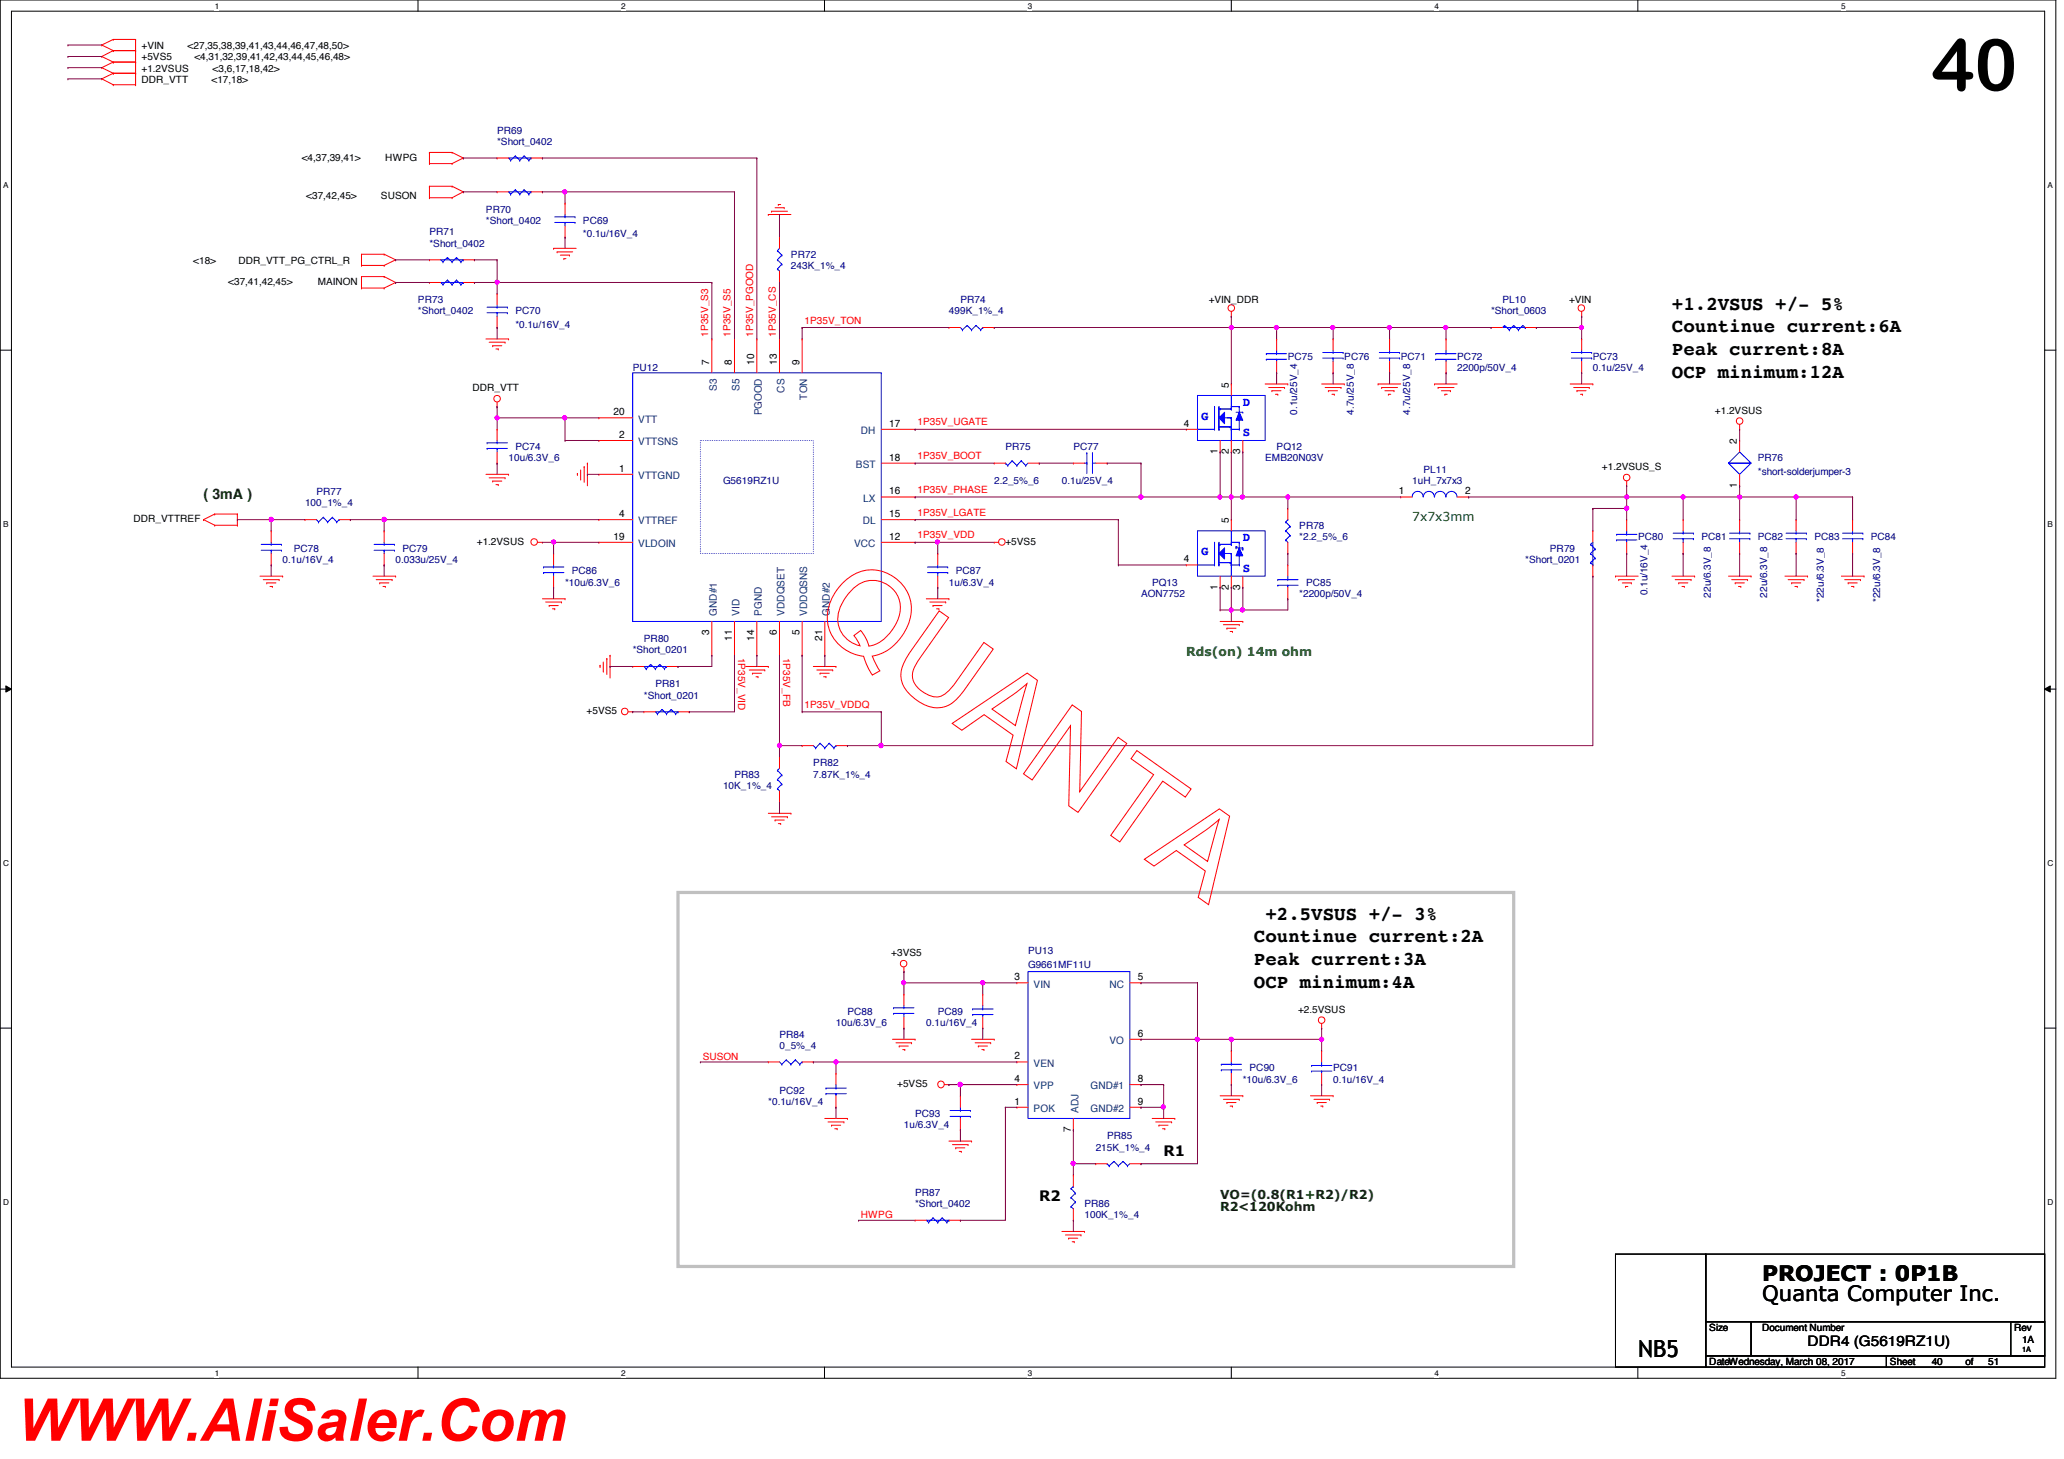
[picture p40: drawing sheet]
<svg xmlns="http://www.w3.org/2000/svg" width="297mm" height="210mm" viewBox="0 0 297 210" stroke-linecap="round" stroke-linejoin="round" font-family="sans-serif">
<defs><g id="words">
<text font-size="10.4" x="278" y="13">40</text>
<text font-size="8.5" fill="#f00" x="2.5" y="207.3">WWW.AliSaler.Com</text>
<text font-size="3.4" x="235.8" y="195.2">NB5</text>
<g font-size="3">
<text x="253.6" y="184.3">PROJECT : 0P1B</text>
<text x="253.6" y="187.2">Quanta Computer Inc.</text>
</g>
<g font-size="2.8">
<text x="240.6" y="47.8">Countinue current:6A</text>
<text x="240.6" y="44.6">+1.2VSUS +/- 5%</text>
<text x="240.6" y="51.1">Peak current:8A</text>
<text x="240.6" y="54.3">OCP minimum:12A</text>
<text x="180.5" y="135.6">Countinue current:2A</text>
<text x="182.1" y="132.4">+2.5VSUS +/- 3%</text>
<text x="180.5" y="142.1">OCP minimum:4A</text>
<text x="180.5" y="138.9">Peak current:3A</text>
</g>
<text font-size="2.1" fill="#004000" x="29.3" y="71.8">( 3mA )</text>
<g font-size="2.1">
<text x="167.5" y="166.2">R1</text>
<text x="149.6" y="172.8">R2</text>
<text x="260.1" y="193.7">DDR4 (G5619RZ1U)</text>
</g>
<g font-size="1.8" fill="#00f">
<text x="178.9" y="58.4">D</text>
<text x="172.8" y="60.4">G</text>
<text x="178.9" y="62.8">S</text>
<text x="178.9" y="77.9">D</text>
<text x="172.8" y="79.8">G</text>
<text x="178.9" y="82.3">S</text>
</g>
<g font-size="1.8" fill="#008000">
<text x="203.2" y="75">7x7x3mm</text>
<text x="170.7" y="94.4">Rds(on) 14m ohm</text>
</g>
<g font-size="1.8" fill="#004000">
<text x="175.6" y="172.5">VO=(0.8(R1+R2)/R2)</text>
<text x="175.6" y="174.3">R2&lt;120Kohm</text>
</g>
<g font-size="1.5">
<text x="102.1" y="52.5" transform="rotate(-90 102.1 52.5)">7</text>
<text x="105.3" y="52.5" transform="rotate(-90 105.3 52.5)">8</text>
<text x="108.5" y="52.5" transform="rotate(-90 108.5 52.5)">10</text>
<text x="111.8" y="52.5" transform="rotate(-90 111.8 52.5)">13</text>
<text x="115.1" y="52.5" transform="rotate(-90 115.1 52.5)">9</text>
<text x="88.3" y="59.7">20</text>
<text x="176.8" y="55.8" transform="rotate(-90 176.8 55.8)">5</text>
<text x="89.1" y="63">2</text>
<text x="128" y="61.4">17</text>
<text x="170.4" y="61.4">4</text>
<text x="175.2" y="65.3" transform="rotate(-90 175.2 65.3)">1</text>
<text x="176.8" y="65.3" transform="rotate(-90 176.8 65.3)">2</text>
<text x="178.5" y="65.3" transform="rotate(-90 178.5 65.3)">3</text>
<text x="250" y="63.9" transform="rotate(-90 250 63.9)">2</text>
<text x="89.1" y="67.9">1</text>
<text x="128" y="66.3">18</text>
<text x="128" y="71.1">16</text>
<text x="201.3" y="71.1">1</text>
<text x="210.9" y="71.1">2</text>
<text x="250" y="70.2" transform="rotate(-90 250 70.2)">1</text>
<text x="88.3" y="77.6">19</text>
<text x="89.1" y="74.4">4</text>
<text x="128" y="77.6">12</text>
<text x="128" y="74.4">15</text>
<text x="176.8" y="75.2" transform="rotate(-90 176.8 75.2)">5</text>
<text x="170.4" y="80.9">4</text>
<text x="175.2" y="84.8" transform="rotate(-90 175.2 84.8)">1</text>
<text x="176.8" y="84.8" transform="rotate(-90 176.8 84.8)">2</text>
<text x="178.5" y="84.8" transform="rotate(-90 178.5 84.8)">3</text>
<text x="102.1" y="91.4" transform="rotate(-90 102.1 91.4)">3</text>
<text x="105.3" y="92.2" transform="rotate(-90 105.3 92.2)">11</text>
<text x="108.5" y="92.2" transform="rotate(-90 108.5 92.2)">14</text>
<text x="111.8" y="91.4" transform="rotate(-90 111.8 91.4)">6</text>
<text x="115.1" y="91.4" transform="rotate(-90 115.1 91.4)">5</text>
<text x="118.3" y="92.2" transform="rotate(-90 118.3 92.2)">21</text>
<text x="146" y="141">3</text>
<text x="163.7" y="141">5</text>
<text x="163.7" y="149.1">6</text>
<text x="146" y="152.4">2</text>
<text x="146" y="155.7">4</text>
<text x="163.7" y="155.7">8</text>
<text x="146" y="158.9">1</text>
<text x="163.7" y="158.9">9</text>
<text x="154.1" y="162.9" transform="rotate(-90 154.1 162.9)">7</text>
</g>
<g font-size="1.5" fill="#004080">
<text x="103.2" y="56.2" transform="rotate(-90 103.2 56.2)">S3</text>
<text x="106.4" y="56.2" transform="rotate(-90 106.4 56.2)">S5</text>
<text x="109.6" y="59.8" transform="rotate(-90 109.6 59.8)">PGOOD</text>
<text x="112.9" y="56.5" transform="rotate(-90 112.9 56.5)">CS</text>
<text x="116.2" y="57.5" transform="rotate(-90 116.2 57.5)">TON</text>
<text x="91.9" y="64.1">VTTSNS</text>
<text x="91.9" y="60.8">VTT</text>
<text x="123.9" y="62.4">DH</text>
<text x="91.9" y="68.9">VTTGND</text>
<text x="123.2" y="67.3">BST</text>
<text x="91.9" y="75.4">VTTREF</text>
<text x="124.2" y="75.4">DL</text>
<text x="124.2" y="72.2">LX</text>
<text x="91.9" y="78.7">VLDOIN</text>
<text x="122.9" y="78.7">VCC</text>
<text x="103.2" y="88.6" transform="rotate(-90 103.2 88.6)">GND#1</text>
<text x="106.4" y="88.6" transform="rotate(-90 106.4 88.6)">VID</text>
<text x="109.6" y="88.6" transform="rotate(-90 109.6 88.6)">PGND</text>
<text x="112.9" y="88.6" transform="rotate(-90 112.9 88.6)">VDDQSET</text>
<text x="116.2" y="88.6" transform="rotate(-90 116.2 88.6)">VDDQSNS</text>
<text x="119.4" y="88.6" transform="rotate(-90 119.4 88.6)">GND#2</text>
<text x="148.8" y="142.1">VIN</text>
<text x="159.7" y="142.1">NC</text>
<text x="148.8" y="153.5">VEN</text>
<text x="159.7" y="150.2">VO</text>
<text x="148.8" y="156.7">VPP</text>
<text x="148.8" y="160">POK</text>
<text x="155.2" y="160.1" transform="rotate(-90 155.2 160.1)">ADJ</text>
<text x="156.9" y="156.7">GND#1</text>
<text x="156.9" y="160">GND#2</text>
</g>
<g font-size="1.4">
<text x="20.4" y="7">+VIN</text>
<text x="20.4" y="8.6">+5VS5</text>
<text x="20.4" y="10.3">+1.2VSUS</text>
<text x="20.4" y="11.9">DDR_VTT</text>
<text x="27" y="7">&lt;27,35,38,39,41,43,44,46,47,48,50&gt;</text>
<text x="28" y="8.6">&lt;4,31,32,39,41,42,43,44,45,46,48&gt;</text>
<text x="30.4" y="11.9">&lt;17,18&gt;</text>
<text x="30.6" y="10.3">&lt;3,6,17,18,42&gt;</text>
<text x="43.4" y="23.1">&lt;4,37,39,41&gt;</text>
<text x="55.5" y="23.1">HWPG</text>
<text x="44.1" y="28.7">&lt;37,42,45&gt;</text>
<text x="54.8" y="28.7">SUSON</text>
<text x="27.8" y="37.9">&lt;18&gt;</text>
<text x="32.8" y="41">&lt;37,41,42,45&gt;</text>
<text x="34.3" y="37.9">DDR_VTT_PG_CTRL_R</text>
<text x="45.7" y="41">MAINON</text>
<text x="173.9" y="43.6">+VIN_DDR</text>
<text x="225.8" y="43.6">+VIN</text>
<text x="68" y="56.3">DDR_VTT</text>
<text x="246.8" y="59.5">+1.2VSUS</text>
<text x="230.5" y="67.6">+1.2VSUS_S</text>
<text x="19.2" y="75.1">DDR_VTTREF</text>
<text x="68.6" y="78.4">+1.2VSUS</text>
<text x="144.7" y="78.4">+5VS5</text>
<text x="84.4" y="102.8">+5VS5</text>
<text x="128.3" y="137.6">+3VS5</text>
<text x="186.8" y="145.7">+2.5VSUS</text>
<text x="129.1" y="156.4">+5VS5</text>
<text x="246" y="191.5">Size</text>
<text x="253.6" y="191.5">Document Number</text>
<text x="289.9" y="191.5">Rev</text>
<text x="246" y="196.4">Date:Wednesday, March 08, 2017</text>
<text x="272" y="196.4">Sheet</text>
<text x="278" y="196.4">40</text>
<text x="282.9" y="196.4">of</text>
<text x="286.1" y="196.4">51</text>
<text x="291" y="193.2">1A</text>
</g>
<g font-size="1.4" fill="#000080">
<text x="71.5" y="19.2">PR69</text>
<text x="71.5" y="20.8">*Short_0402</text>
<text x="61.8" y="33.9">PR71</text>
<text x="61.8" y="35.5">*Short_0402</text>
<text x="69.9" y="30.6">PR70</text>
<text x="69.9" y="32.2">*Short_0402</text>
<text x="83.9" y="32.2">PC69</text>
<text x="83.9" y="34.2">*0.1u/16V_4</text>
<text x="113.8" y="37.1">PR72</text>
<text x="113.8" y="38.7">243K_1%_4</text>
<text x="60.2" y="43.6">PR73</text>
<text x="60.2" y="45.2">*Short_0402</text>
<text x="74.2" y="45.2">PC70</text>
<text x="74.2" y="47.2">*0.1u/16V_4</text>
<text x="136.6" y="45.2">499K_1%_4</text>
<text x="138.2" y="43.6">PR74</text>
<text x="214.6" y="45.2">*Short_0603</text>
<text x="216.2" y="43.6">PL10</text>
<text x="91.1" y="53.3">PU12</text>
<text x="185.3" y="51.7">PC75</text>
<text x="193.5" y="51.7">PC76</text>
<text x="201.6" y="51.7">PC71</text>
<text x="209.7" y="51.7">PC72</text>
<text x="209.7" y="53.3">2200p/50V_4</text>
<text x="229.2" y="51.7">PC73</text>
<text x="229.2" y="53.3">0.1u/25V_4</text>
<text x="186.7" y="59.6" transform="rotate(-90 186.7 59.6)">0.1u/25V_4</text>
<text x="194.8" y="59.6" transform="rotate(-90 194.8 59.6)">4.7u/25V_8</text>
<text x="202.9" y="59.6" transform="rotate(-90 202.9 59.6)">4.7u/25V_8</text>
<text x="74.2" y="64.7">PC74</text>
<text x="144.7" y="64.7">PR75</text>
<text x="154.5" y="64.7">PC77</text>
<text x="183.7" y="64.7">PQ12</text>
<text x="45.5" y="71.2">PR77</text>
<text x="73.2" y="66.4">10u/6.3V_6</text>
<text x="104.1" y="69.6">G5619RZ1U</text>
<text x="143.1" y="69.6">2.2_5%_6</text>
<text x="152.8" y="69.6">0.1u/25V_4</text>
<text x="182.1" y="66.4">EMB20N03V</text>
<text x="203.2" y="69.6">1uH_7x7x3</text>
<text x="204.8" y="68">PL11</text>
<text x="253" y="66.4">PR76</text>
<text x="253" y="68.3">*short-solderjumper-3</text>
<text x="43.9" y="72.9">100_1%_4</text>
<text x="187" y="76.1">PR78</text>
<text x="187" y="77.7">*2.2_5%_6</text>
<text x="235.8" y="77.7">PC80</text>
<text x="244.9" y="77.7">PC81</text>
<text x="253" y="77.7">PC82</text>
<text x="261.1" y="77.7">PC83</text>
<text x="269.2" y="77.7">PC84</text>
<text x="40.7" y="81">0.1u/16V_4</text>
<text x="42.3" y="79.4">PC78</text>
<text x="56.9" y="81">0.033u/25V_4</text>
<text x="57.9" y="79.4">PC79</text>
<text x="82.3" y="82.6">PC86</text>
<text x="137.5" y="82.6">PC87</text>
<text x="219.5" y="81">*Short_0201</text>
<text x="223.1" y="79.4">PR79</text>
<text x="81.3" y="84.2">*10u/6.3V_6</text>
<text x="136.6" y="84.2">1u/6.3V_4</text>
<text x="164.2" y="85.9">AON7752</text>
<text x="165.8" y="84.2">PQ13</text>
<text x="187" y="85.9">*2200p/50V_4</text>
<text x="188" y="84.2">PC85</text>
<text x="237.1" y="85.6" transform="rotate(-90 237.1 85.6)">0.1u/16V_4</text>
<text x="246.2" y="86" transform="rotate(-90 246.2 86)">22u/6.3V_8</text>
<text x="254.3" y="86" transform="rotate(-90 254.3 86)">22u/6.3V_8</text>
<text x="262.5" y="86.6" transform="rotate(-90 262.5 86.6)">*22u/6.3V_8</text>
<text x="270.6" y="86.6" transform="rotate(-90 270.6 86.6)">*22u/6.3V_8</text>
<text x="91.1" y="94">*Short_0201</text>
<text x="92.7" y="92.4">PR80</text>
<text x="92.7" y="100.5">*Short_0201</text>
<text x="94.3" y="98.9">PR81</text>
<text x="104.1" y="113.5">10K_1%_4</text>
<text x="105.7" y="111.9">PR83</text>
<text x="117" y="110.2">PR82</text>
<text x="117" y="111.9">7.87K_1%_4</text>
<text x="148" y="137.2">PU13</text>
<text x="148" y="139.2">G9661MF11U</text>
<text x="112.2" y="149.3">PR84</text>
<text x="120.3" y="147.7">10u/6.3V_6</text>
<text x="122" y="146">PC88</text>
<text x="133.3" y="147.7">0.1u/16V_4</text>
<text x="135" y="146">PC89</text>
<text x="112.2" y="150.9">0_5%_4</text>
<text x="178.9" y="155.8">*10u/6.3V_6</text>
<text x="179.8" y="154.1">PC90</text>
<text x="191.9" y="154.1">PC91</text>
<text x="191.9" y="155.8">0.1u/16V_4</text>
<text x="110.6" y="159">*0.1u/16V_4</text>
<text x="112.2" y="157.4">PC92</text>
<text x="131.7" y="160.7">PC93</text>
<text x="130.1" y="162.3">1u/6.3V_4</text>
<text x="157.7" y="165.5">215K_1%_4</text>
<text x="159.3" y="163.9">PR85</text>
<text x="131.7" y="172">PR87</text>
<text x="131.7" y="173.7">*Short_0402</text>
<text x="156.1" y="173.7">PR86</text>
<text x="156.1" y="175.3">100K_1%_4</text>
</g>
<g font-size="1.4" fill="#f00">
<text x="115.8" y="46.6">1P35V_TON</text>
<text x="101.9" y="48.4" transform="rotate(-90 101.9 48.4)">1P35V_S3</text>
<text x="105.2" y="48.4" transform="rotate(-90 105.2 48.4)">1P35V_S5</text>
<text x="108.4" y="48.4" transform="rotate(-90 108.4 48.4)">1P35V_PGOOD</text>
<text x="111.6" y="48.4" transform="rotate(-90 111.6 48.4)">1P35V_CS</text>
<text x="132" y="61.2">1P35V_UGATE</text>
<text x="132" y="66.1">1P35V_BOOT</text>
<text x="132" y="71">1P35V_PHASE</text>
<text x="132" y="74.2">1P35V_LGATE</text>
<text x="132" y="77.5">1P35V_VDD</text>
<text x="106.3" y="94.6" transform="rotate(90 106.3 94.6)">1P35V_VID</text>
<text x="112.7" y="94.6" transform="rotate(90 112.7 94.6)">1P35V_FB</text>
<text x="115.8" y="101.9">1P35V_VDDQ</text>
<text x="101.1" y="152.4">SUSON</text>
<text x="123.9" y="175.2">HWPG</text>
</g>
<g font-size="1.2">
<text x="30.9" y="1.2">1</text>
<text x="89.4" y="1.2">2</text>
<text x="147.9" y="1.2">3</text>
<text x="206.5" y="1.2">4</text>
<text x="265" y="1.2">5</text>
<text x=".5" y="27.1">A</text>
<text x="294.7" y="27.1">A</text>
<text x=".5" y="75.8">B</text>
<text x="294.7" y="75.8">B</text>
<text x=".5" y="124.6">C</text>
<text x="294.7" y="124.6">C</text>
<text x=".5" y="173.4">D</text>
<text x="294.7" y="173.4">D</text>
<text x="30.9" y="197.9">1</text>
<text x="89.4" y="197.9">2</text>
<text x="147.9" y="197.9">3</text>
<text x="206.5" y="197.9">4</text>
<text x="265" y="197.9">5</text>
</g>
<text font-size="1.1" x="291" y="194.5">1A</text>
</g></defs>
<path d="M0 0h295.9v198.3h-295.9zM1.6 1.6h292.7v195.1h-292.7z" fill="none" stroke="#000" stroke-width=".14"/>
<g fill="#fff">
<path d="M30.9 .2h.6v1.3h-.6z"/>
<path d="M30.9 196.8h.6v1.4h-.6z"/>
</g>
<path d="M60.2 0v1.6M60.2 196.7v1.6" fill="none" stroke="#000" stroke-width=".14"/>
<g fill="#fff">
<path d="M89.4 .2h.6v1.3h-.6z"/>
<path d="M89.4 196.8h.6v1.4h-.6z"/>
</g>
<path d="M118.7 0v1.6M118.7 196.7v1.6" fill="none" stroke="#000" stroke-width=".14"/>
<g fill="#fff">
<path d="M147.9 .2h.6v1.3h-.6z"/>
<path d="M147.9 196.8h.6v1.4h-.6z"/>
</g>
<path d="M177.2 0v1.6M177.2 196.7v1.6" fill="none" stroke="#000" stroke-width=".14"/>
<g fill="#fff">
<path d="M206.5 .2h.5v1.3h-.5z"/>
<path d="M206.5 196.8h.5v1.4h-.5z"/>
</g>
<path d="M235.7 0v1.6M235.7 196.7v1.6" fill="none" stroke="#000" stroke-width=".14"/>
<g fill="#fff">
<path d="M265 .2h.6v1.3h-.6z"/>
<path d="M265 196.8h.6v1.4h-.6z"/>
<path d="M.5 26h.7v1.3h-.7z"/>
<path d="M294.7 26h.7v1.3h-.7z"/>
<path d="M.5 74.8h.7v1.3h-.7z"/>
<path d="M294.7 74.8h.7v1.3h-.7z"/>
</g>
<path d="M0 50.4h1.6M294.3 50.4h1.6" fill="none" stroke="#000" stroke-width=".14"/>
<g fill="#fff">
<path d="M.5 123.5h.8v1.3h-.8z"/>
<path d="M294.7 123.5h.8v1.3h-.8z"/>
</g>
<path d="M0 99.1h1.6M.8 98.7l.8 .4-.8 .5zM294.3 99.1h1.6M294.3 99.1l.8-.4v.9z" fill="none" stroke="#000" stroke-width=".14"/>
<path d="M.8 98.7l.8 .4-.8 .5zM294.3 99.1l.8-.4v.9z" fill="#000"/>
<g fill="#fff">
<path d="M.5 172.3h.8v1.3h-.8z"/>
<path d="M294.7 172.3h.8v1.3h-.8z"/>
</g>
<path d="M0 147.9h1.6M294.3 147.9h1.6M232.5 180.4h13v16.3h-13zM245.5 180.4h48.8v9.8h-48.8zM245.5 190.2h6.5v4.9h-6.5zM245.5 195.1h26v1.6h-26zM252 190.2h42.3v4.9h-42.3zM271.5 195.1h22.8v1.6h-22.8zM289.4 190.2h4.9v4.9h-4.9z" fill="none" stroke="#000" stroke-width=".14"/>
<path d="M97.6 128.4h120.2v53.8h-120.2z" fill="none" stroke="#c0c0c0" stroke-width=".47"/>
<g fill="none" stroke="#f00" stroke-width=".14">
<path d="M14.6 6.5h.1M14.6 8.1h.1M14.6 9.7h.1M14.6 11.3h.1M14.6 6.5l1.7 .8M14.6 8.1l1.7 .8M14.6 9.7l1.7 .8M14.6 11.3l1.7 .9M16.3 7.3h3.2M16.3 8.9h3.2M16.3 10.5h3.2M16.3 12.2h3.2"/>
<path d="M16.3 5.7l-1.7 .8M16.3 7.3l-1.7 .8M16.3 8.9l-1.7 .8M16.3 10.5l-1.7 .8M16.3 5.7h.1M16.3 7.3h.1M16.3 8.9h.1M16.3 10.5h.1M16.3 12.2h.1M16.3 5.7h3.2M19.5 5.7h.1M19.5 7.3h.1"/>
<path d="M19.5 8.9h.1M19.5 10.5h.1M19.5 12.2h.1M19.5 5.7v6.5M52 39.8h.1M52 38.2h.1M52 36.6h.1M52 36.6v1.6M52 39.8v1.6M52 36.6h3.3M52 39.8h3.3M52 38.2h3.3"/>
<path d="M55.3 39.8l1.6 .8M55.3 39.8h.1M55.3 36.6h.1M55.3 38.2h.1M55.3 36.6l1.6 .8M56.9 37.4h.1M56.9 37.4l-1.6 .8M61.8 37.4h1.6M61.8 21.9h.1M61.8 23.5h.1M61.8 28.4h.1M61.8 26.8h.1"/>
<path d="M61.8 37.4h.1M61.8 23.5h3.3M61.8 21.9v1.6M61.8 26.8v1.6M61.8 26.8h3.3M61.8 21.9h3.3M61.8 28.4h3.3M65.1 21.9l1.6 .8M65.1 23.5h.1M65.1 21.9h.1M65.1 28.4h.1M65.1 26.8h.1"/>
<path d="M65.1 26.8l1.6 .8M66.7 22.7h.1M66.7 27.6h.1M66.7 27.6l-1.6 .8M66.7 37.4h1.6M66.7 22.7l-1.6 .8M68.3 37.4h.1M71.5 22.7h1.7M71.5 27.6h1.7M71.5 22.7h.1M71.5 27.6h.1M76.4 22.7h1.7"/>
<path d="M76.4 27.6h1.7M78.1 22.7h.1M78.1 27.6h.1M79.7 35.7h.1M79.7 35.7h3.2M80.2 36.2h.1M80.2 36.2h2.2M80.6 36.7h1.4M81.1 37.2h.1M81.1 37.2h.3M82 36.7h.1M110.6 30.9h3.2"/>
<path d="M110.6 30.9h.1M111 30.4h2.3M111 30.4h.1M111.5 29.9h1.4M112 29.4h.1M112 29.4h.3M112.9 29.9h.1M52 41.4h.1M52 41.4h3.3M55.3 41.4h.1M56.9 40.6h.1M56.9 40.6l-1.6 .8"/>
<path d="M61.8 40.6h1.6M61.8 40.6h.1M66.7 40.6h1.6M68.3 40.6h.1M69.9 48.8h3.3M70.4 49.2h2.3M70.9 49.7h.1M70.9 49.7h1.3M71.4 50.2h.3M71.5 58.5h.1M71.5 42.2h.1M71.5 47.1h.1"/>
<path d="M71.5 42.2v1.7M71.5 45.5v1.6M71.5 57.9v.6M71.7 50.2h.1M72.7 49.2h.1M73.2 48.8h.1M177.2 45.5h.1M177.2 44.8v.7M182.1 55.2h3.2M182.6 55.8h2.3M183 56.2h.1M183 56.2h1.4"/>
<path d="M183.6 56.7h.3M183.9 56.7h.1M184.9 55.8h.1M185.3 55.2h.1M190.2 55.2h3.3M190.7 55.8h2.3M191.2 56.2h1.3M191.2 56.2h.1M191.7 56.7h.3M192 56.7h.1M193 55.8h.1M193.5 55.2h.1"/>
<path d="M198.3 55.2h3.3M198.3 55.2h.1M198.8 55.8h2.3M198.8 55.8h.1M199.3 56.2h1.3M199.8 56.7h.1M199.8 56.7h.3M200.6 56.2h.1M206.5 55.2h3.2M206.5 55.2h.1M207 55.8h.1M207 55.8h2.3"/>
<path d="M207.4 56.2h1.3M207.9 56.7h.1M207.9 56.7h.4M208.7 56.2h.1M226 55.2h3.2M226.5 55.8h2.2M226.9 56.2h.1M226.9 56.2h1.4M227.5 56.7h.2M227.6 45.5h.1M227.6 44.8v.7M227.7 56.7h.1"/>
<path d="M228.7 55.8h.1M229.2 55.2h.1M29.3 74.8l1.6 .8M29.3 74.8h.1M30.9 75.6h3.3M30.9 75.6h.1M30.9 74h.1M30.9 74h3.3M30.9 74l-1.6 .8M34.2 74h.1M34.2 75.6h.1M34.2 74v1.6"/>
<path d="M43.9 74.8h1.6M43.9 74.8h.1M48.8 74.8h1.6M50.4 74.8h.1M69.9 68.2h3.3M70.4 68.7h2.3M70.9 69.2h.1M70.9 69.2h1.3M71.4 69.7h.3M71.7 69.7h.1M72.7 68.7h.1M73.2 68.2h.1"/>
<path d="M77.4 78h.7M78.1 78h.1M83.1 68.1h.1M83.1 68.1v.3M83.6 68.9h.1M83.6 67.6v1.3M84.1 67.1h.1M84.1 67.1v2.3M84.5 66.6h.1M84.5 66.6v3.3M135 79.6h.1M135 79.6v1.7"/>
<path d="M143.1 78h.6M143.1 66.6h1.6M143.1 78h.1M143.1 66.6h.1M148 66.6h1.6M149.6 66.6h.1M201.6 71.5h1.6M201.6 71.5h.1M209.7 71.5h1.7M211.4 71.5h.1M234.1 69.9h.1M234.1 79.6h.1"/>
<path d="M234.1 74.8h.1M234.1 69.2v.7M234.1 74.8v1.6M234.1 78v1.6M242.2 74.8h.1M242.2 79.6h.1M242.2 74.8v1.6M242.2 78v1.6M250.4 61.8h.1M250.4 61.1v.7M37.4 82.9h3.3M37.9 83.4h2.3"/>
<path d="M38.4 83.9h.1M38.4 83.9h1.3M38.9 84.4h.3M39.2 84.4h.1M40.2 83.4h.1M40.7 82.9h.1M53.7 82.9h3.2M54.1 83.4h2.3M54.6 83.9h.1M54.6 83.9h1.4M55.1 84.4h.4M55.5 84.4h.1"/>
<path d="M56.4 83.4h.1M56.9 82.9h.1M78.1 86.1h3.2M78.5 86.6h2.3M79 87.1h.1M79 87.1h1.3M79.5 87.6h.3M79.8 87.6h.1M80.8 86.6h.1M81.3 86.1h.1M86.4 95.7h.1M86.4 95.7v.4"/>
<path d="M86.8 96.6h.1M86.8 95.2v1.4M87.3 94.7h.1M87.3 94.7v2.3M87.8 94.3h.1M87.8 94.3v3.2M107.3 95.9h3.3M107.8 96.4h2.3M108.3 96.9h.1M108.3 96.9h1.3M108.8 97.4h.3M109.1 97.4h.1"/>
<path d="M110.1 96.4h.1M110.6 95.9h.1M117 95.9h3.3M117.6 96.4h2.2M118 96.9h.1M118 96.9h1.3M118.5 97.4h.4M118.9 97.4h.1M119.8 96.4h.1M120.3 95.9h.1M133.3 86.1h3.3M133.8 86.6h2.3"/>
<path d="M134.3 87.1h.1M134.3 87.1h1.3M134.8 87.6h.3M135 84.5h.1M135 82.9v1.6M135.1 87.6h.1M136.1 86.6h.1M136.6 86.1h.1M175.6 89.4h3.3M176.1 89.9h2.2M176.6 90.4h.1M176.6 90.4h1.3"/>
<path d="M177 90.8h.4M177.4 90.8h.1M178.3 89.9h.1M178.9 89.4h.1M185.3 86.1h.1M185.3 81.3h.1M185.3 81.3v1.6M185.3 84.5v1.6M232.5 82.9h3.3M232.5 82.9h.1M233 83.4h2.2M233 83.4h.1"/>
<path d="M233.5 83.9h1.3M233.9 84.4h.1M233.9 84.4h.4M234.8 83.9h.1M240.6 82.9h3.3M241.1 83.4h2.3M241.6 83.9h1.3M241.6 83.9h.1M242.1 84.4h.3M242.4 84.4h.1M243.4 83.4h.1M243.9 82.9h.1"/>
<path d="M248.7 82.9h3.3M249.2 83.4h2.3M249.7 83.9h.1M249.7 83.9h1.3M250.2 84.4h.3M250.5 84.4h.1M251.5 83.4h.1M252 82.9h.1M256.9 82.9h3.2M257.3 83.4h2.3M257.8 83.9h1.4M257.8 83.9h.1"/>
<path d="M258.3 84.4h.4M258.7 84.4h.1M259.6 83.4h.1M260.1 82.9h.1M265 82.9h3.3M265.5 83.4h2.3M266 83.9h1.3M266 83.9h.1M266.4 84.4h.4M266.8 84.4h.1M267.8 83.4h.1M268.3 82.9h.1"/>
<path d="M90.4 102.4h.7M91.1 102.4h.1M110.6 117h3.2M111 117.5h2.3M111.5 118h.1M111.5 118h1.4M112 118.5h.3M112.3 118.5h.1M113.3 117.5h.1M113.8 117h.1M130.1 139.8h.1M130.1 139.1v.7"/>
<path d="M128.4 149.5h3.3M128.9 150h2.3M129.4 150.5h.1M129.4 150.5h1.3M129.9 151h.3M130.2 151h.1M131.2 150h.1M131.7 149.5h.1M135.9 156h.7M136.6 156h.1M139.8 149.5h3.3M140.3 150h2.3"/>
<path d="M140.8 150.5h.1M140.8 150.5h1.3M141.3 151h.3M141.4 147.9h.1M141.4 143h.1M141.4 143v1.7M141.4 146.3v1.6M141.6 151h.1M142.6 150h.1M143.1 149.5h.1M175.6 157.6h3.3M176.1 158.2h2.2"/>
<path d="M176.6 158.6h.1M176.6 158.6h1.3M177 159.1h.4M177.4 159.1h.1M178.3 158.2h.1M178.9 157.6h.1M188.6 157.6h3.3M189.1 158.2h2.2M189.6 158.6h1.3M189.6 158.6h.1M190.1 159.1h.3M190.2 147.9h.1"/>
<path d="M190.2 147.3v.6M190.4 159.1h.1M191.3 158.2h.1M191.9 157.6h.1M118.7 160.9h3.3M119.2 161.4h2.3M119.7 161.9h.1M119.7 161.9h1.3M120.1 162.4h.4M120.5 162.4h.1M121.5 161.4h.1M122 160.9h.1"/>
<path d="M136.6 164.2h3.2M137.1 164.7h2.2M137.5 165.1h.1M137.5 165.1h1.3M138 165.7h.3M138.3 165.7h.1M139.3 164.7h.1M139.8 164.2h.1M152.8 177.2h3.3M153.3 177.7h2.3M153.8 178.1h.1M153.8 178.1h1.3"/>
<path d="M154.3 178.6h.3M154.6 178.6h.1M155.6 177.7h.1M156.1 177.2h.1M165.8 160.9h3.3M166.3 161.4h2.3M166.8 161.9h.1M166.8 161.9h1.3M167.3 162.4h.3M167.6 162.4h.1M168.6 161.4h.1M169.1 160.9h.1"/>
<circle cx="71.5" cy="57.4" r=".47"/>
<circle cx="177.2" cy="44.3" r=".47"/>
<circle cx="227.6" cy="44.3" r=".47"/>
<circle cx="76.9" cy="78" r=".47"/>
<circle cx="144.2" cy="78" r=".47"/>
<circle cx="234.1" cy="68.7" r=".47"/>
<circle cx="250.3" cy="60.6" r=".47"/>
<circle cx="89.9" cy="102.4" r=".47"/>
<circle cx="130" cy="138.6" r=".47"/>
<circle cx="135.4" cy="156" r=".48"/>
<circle cx="190.2" cy="146.8" r=".47"/>
</g>
<g fill="none" stroke="#00f" stroke-width=".14">
<path d="M63.8 37.7h.1M64.4 37l-.6 .7M64.4 37h.1M64.4 37l.7 .7M65.1 37.7h.1M65.7 37l-.6 .7M65.7 37h.1M65.7 37l.6 .7M66.3 37.7h.1M66.7 37.4l-.4 .3M66.7 37.4h-3.3l.4 .3M66.7 37.4h.1"/>
<path d="M73.5 23.1h.1M73.5 27.9h.1M74.2 22.4l-.7 .7M74.2 27.3l-.7 .6M74.2 22.4h.1M74.2 27.3h.1M74.2 22.4l.6 .7M74.2 27.3l.6 .6M74.8 23.1h.1M74.8 27.9h.1M75.4 27.3l-.6 .6M75.4 22.4l-.6 .7"/>
<path d="M75.4 22.4h.1M75.4 27.3h.1M75.4 22.4l.7 .7M75.4 27.3l.7 .6M76.1 23.1h.1M76.1 27.9h.1M76.4 22.7h.1M76.4 27.6h.1M76.4 22.7l-.3 .4M76.4 27.6l-.3 .3M76.4 22.7h-3.2l.3 .4M76.4 27.6h-3.2l.3 .3"/>
<path d="M63.8 40.9h.1M64.4 40.3l-.6 .6M64.4 40.3h.1M64.4 40.3l.7 .6M65.1 40.9h.1M65.7 40.3l-.6 .6M65.7 40.3h.1M65.7 40.3l.6 .6M66.3 40.9h.1M66.7 40.6l-.4 .3M66.7 40.6h-3.3l.4 .3M66.7 40.6h.1"/>
<path d="M70.1 45h2.9M70.1 44.2h2.9M71.5 44.2h.1M71.5 45h.1M71.5 43.9v.3M71.5 45v.5M73 45h.1M73 44.2h.1M45.5 74.8l.3 .3M45.8 75.1h.1M46.5 74.4h.1M46.5 74.4l.7 .7"/>
<path d="M46.5 74.4l-.7 .7M47.2 75.1h.1M47.8 74.4l-.6 .7M47.8 74.4h.1M47.8 74.4l.7 .7M48.5 75.1h.1M48.8 74.8l-.3 .3M48.8 74.8h.1M144.7 66.6l.3 .4M144.7 66.6h.1M145 67h.1M145.7 66.3h.1"/>
<path d="M145.7 66.3l-.7 .7M145.7 66.3l.6 .7M146.3 67h.1M147 66.3h.1M147 66.3l-.7 .7M147 66.3l.6 .7M147.6 67h.1M148 66.6l-.4 .4M204.8 71.5a.78 .78 0 0 0-.8-.8 .78 .78 0 0 0-.8 .8M206.4 71.5a.78 .78 0 0 0-.8-.8 .78 .78 0 0 0-.8 .8M208.1 71.5a.8 .8 0 0 0-.8-.8 .8 .8 0 0 0-.8 .8M209.7 71.5a.78 .78 0 0 0-.8-.8 .78 .78 0 0 0-.8 .8"/>
<path d="M232.7 76.9h.1M232.7 77.7h.1M232.7 76.9h2.9M232.7 77.7h2.9M234.1 77.7h.1M234.1 76.9h.1M234.1 76.4v.5M234.1 77.7v.3M240.8 77.5h2.9M240.8 76.7h2.9M242.2 76.7h.1M242.2 77.5h.1"/>
<path d="M242.2 76.4v.3M242.2 77.5v.5M243.7 77.5h.1M243.7 76.7h.1M133.5 82.4h2.9M133.5 81.6h2.9M135 81.6h.1M135 82.4h.1M135 81.3v.3M135 82.4v.5M136.4 82.4h.1M136.4 81.6h.1"/>
<path d="M183.9 83.4h2.9M183.9 84.2h2.9M183.9 83.4h.1M183.9 84.2h.1M185.3 84.2h.1M185.3 83.4h.1M185.3 82.9v.5M185.3 84.2v.3M140 145.2h2.9M140 146h2.9M140 145.2h.1M140 146h.1"/>
<path d="M141.4 146h.1M141.4 145.2h.1M141.4 144.7v.5M141.4 146v.3"/>
</g>
<path d="M175.4 60.1l.8-.8v1.7z" fill="#00f"/>
<path d="M175.4 60.1l.8-.8v1.7z" fill="none" stroke="#00f" stroke-width=".14"/>
<path d="M178.3 59.3l.6 1.2h-1z" fill="#00f"/>
<g fill="none" stroke="#00f" stroke-width=".14">
<path d="M172.3 56.9h9.8v6.5h-9.8zM174.8 58.5h.1M174.8 58.5v3.3M175.4 58.8h.1M175.4 58.5v3.3M175.4 58.8h1.8M175.6 58.8h.1M177.2 58.8h.1M177.2 56.9h.1M177.2 56.9v1.9M177.2 58.5h1.1M177.9 59.3h1"/>
<path d="M178.3 59.3l.6 1.2h-1zM178.3 58.5h.1M178.3 59.3h.1M178.3 58.5v.8M178.9 59.3h.1M53.8 79.2h3M53.8 78.3h3M55.3 78.3h.1M55.3 79.2h.1M55.3 78v.3M55.3 79.2v.4M56.8 79.2h.1"/>
<path d="M56.8 78.3h.1M172.3 61.8h2.5M174.8 61.8h.1M175.4 61.8h.1M175.4 61.4h1.8M176.2 60.1h1M177 61.4h.1M177.2 61.8h1.1M177.2 60.1h.1M177.2 61.8h.1M177.2 61.4h.1M177.2 63.4h.1"/>
<path d="M177.2 60.1v3.3M178.3 61.8h.1M178.3 60.5v1.3M228.9 78.3h.1M228.9 79.6h.1M228.9 78.3l.7 .7M228.9 79.6l.7 .7M228.9 78.3l.3-.3v3.3M229.6 79h.1M229.6 79l-.7 .6M265.2 77.5h2.9M265.2 76.7h2.9"/>
<path d="M266.6 76.7h.1M266.6 77.5h.1M266.6 76.4v.3M266.6 77.5v.5M268.1 77.5h.1M268.1 76.7h.1M78.2 82.4h2.9M78.2 81.6h2.9M78.2 82.4h.1M78.2 81.6h.1M79.7 81.6h.1M79.7 82.4h.1"/>
<path d="M79.7 81.3v.3M79.7 82.4v.5M228.9 80.9h.1M228.9 80.9l.3 .4M229.2 81.3h.1M229.6 80.3h.1M229.6 80.3l-.7 .6"/>
</g>
<g fill="none" stroke="#f00" stroke-width=".14">
<path d="M177.2 55.2h.1M177.2 55.2v1.7M55.3 76.4h.1M55.3 76.4v1.6M55.3 79.6v1.7M79.7 79.6h.1M79.7 79.6v1.7M170.7 61.8h1.6M170.7 61.8h.1M175.6 65h.1M175.6 63.4v1.6M177.2 65h.1"/>
<path d="M177.2 63.4v1.6M178.9 65h.1M178.9 63.4v1.6M229.2 76.4h.1M229.2 76.4v1.6M266.6 74.8h.1M266.6 79.6h.1M266.6 74.8v1.6M266.6 78v1.6M55.3 81.3h.1M79.7 84.5h.1M79.7 82.9v1.6"/>
<path d="M229.2 82.9h.1M229.2 81.3v1.6"/>
</g>
<path d="M175.4 79.6l.8-.8v1.6z" fill="#00f"/>
<path d="M175.4 79.6l.8-.8v1.6z" fill="none" stroke="#00f" stroke-width=".14"/>
<path d="M178.3 78.8l.6 1.2h-1z" fill="#00f"/>
<g fill="none" stroke="#00f" stroke-width=".14">
<path d="M79.8 32h3M79.8 31.2h3M81.3 31.2h.1M81.3 32h.1M81.3 30.9v.3M81.3 32v.5M82.8 32h.1M82.8 31.2h.1M111.9 36.1h.1M111.9 37.4h.1M111.9 38.7h.1M111.9 36.1l.6 .6"/>
<path d="M111.9 37.4l.6 .6M111.9 38.7l.3 .3M112.2 39h.1M112.2 35.7l-.3 .4M112.5 36.7h.1M112.5 38h.1M112.5 36.7l-.6 .7M112.5 38l-.6 .7M91.1 53.6h35.7v35.8h-35.7zM138.2 47.1l.3 .4M138.5 47.5h.1M139.2 46.8l-.7 .7"/>
<path d="M139.2 46.8h.1M139.2 46.8l.6 .7M139.8 47.5h.1M140.5 46.8l-.7 .7M140.5 46.8h.1M140.5 46.8l.6 .7M141.1 47.5h.1M141.4 47.1h.1M141.4 47.1l-.3 .4M182.2 50.9h3M182.2 51.7h3M182.2 50.9h.1"/>
<path d="M182.2 51.7h.1M183.7 51.7h.1M183.7 50.9h.1M183.7 50.4v.5M183.7 51.7v.3M190.4 51.5h2.9M190.4 50.7h2.9M191.9 50.7h.1M191.9 51.5h.1M191.9 50.4v.3M191.9 51.5v.5M193.3 51.5h.1"/>
<path d="M193.3 50.7h.1M198.5 51.5h2.9M198.5 50.7h2.9M200 50.7h.1M200 51.5h.1M200 50.4v.3M200 51.5v.5M201.4 51.5h.1M201.4 50.7h.1M206.6 50.9h2.9M206.6 51.7h2.9M206.6 50.9h.1"/>
<path d="M206.6 51.7h.1M208.1 51.7h.1M208.1 50.9h.1M208.1 50.4v.5M208.1 51.7v.3M216.5 46.8l-.3 .3h3.3M216.5 46.8h.1M216.5 46.8l.7 .7M217.2 47.5h.1M217.8 46.8h.1M217.8 46.8l.7 .7M217.8 46.8l-.6 .7"/>
<path d="M218.5 47.5h.1M219.2 46.8h.1M219.2 46.8l.3 .3M219.2 46.8l-.7 .7M219.5 47.1h.1M226.1 51.5h3M226.1 50.7h3M227.6 50.7h.1M227.6 51.5h.1M227.6 50.4v.3M227.6 51.5v.5M229.1 51.5h.1"/>
<path d="M229.1 50.7h.1M37.6 78.3h2.9M37.6 79.2h2.9M39 78.3h.1M39 79.2h.1M39 78v.3M39 79.2v.4M40.5 79.2h.1M40.5 78.3h.1M70.1 64.5h2.9M70.1 63.7h2.9M70.1 64.5h.1"/>
<path d="M70.1 63.7h.1M71.5 63.7h.1M71.5 64.5h.1M71.5 63.4v.3M71.5 64.5v.5M156.1 66.6h.3M156.4 66.6h.1M156.4 65.2h.1M156.4 65.2v2.9M157.2 65.2h.1M157.2 66.6h.1M157.2 65.2v2.9"/>
<path d="M157.2 66.6h.5M172.3 76.4h9.8v6.5h-9.8zM174.8 78h.1M174.8 78v3.3M175.4 78.3h.1M175.4 78v3.3M175.4 78.3h1.8M175.6 78.3h.1M176.2 79.6h1M177.2 78.3h.1M177.2 79.6h.1M177.2 76.4h.1"/>
<path d="M177.2 76.4v1.9M177.2 79.6v3.3M177.2 78h1.1M177.9 78.8h.1M177.9 78.8h1M178 78.7h-.1v.1M178 78.7h.1M178.3 78.8l.6 1.2h-1zM178.3 78h.1M178.3 78.8h.1M178.3 78v.8M178.3 80v1.3"/>
<path d="M178.7 79h.2M178.9 78.8h.1M178.9 79h.1M178.9 78.8v.2M185 76.4l.7 .6M185 75.1l.7 .6M185 77.7h.1M185 76.4h.1M185 75.1h.1M185 77.7l.3 .3M185.3 74.8l-.3 .3M185.3 74.8h.1"/>
<path d="M185.7 77h.1M185.7 75.7h.1M185.7 77l-.7 .7M185.7 75.7l-.7 .7M248.7 66.6h3.3l-1.6 1.6zM248.7 66.6l1.7-1.6 1.6 1.6zM248.9 77.5h2.9M248.9 76.7h2.9M250.4 76.7h.1M250.4 77.5h.1M250.4 76.4v.3M250.4 77.5v.5"/>
<path d="M251.8 77.5h.1M251.8 76.7h.1M257 77.5h3M257 76.7h3M258.5 76.7h.1M258.5 77.5h.1M258.5 76.4v.3M258.5 77.5v.5M260 77.5h.1M260 76.7h.1M93 96.2h.1M93.6 95.6l-.6 .6"/>
<path d="M93.6 95.6h.1M93.6 95.6l.7 .6M94.3 96.2h.1M95 95.6l-.7 .6M95 95.6h.1M95 95.6l.6 .6M95.6 96.2h.1M95.9 95.9h.1M95.9 95.9l-.3 .3M95.9 95.9h-3.2l.3 .3M172.3 81.3h2.5M174.8 81.3h.1"/>
<path d="M175.4 81.3h.1M175.4 80.9h1.8M177 80.9h.1M177.2 81.3h1.1M177.2 81.3h.1M177.2 80.9h.1M177.2 82.9h.1M178.3 81.3h.1M94.6 102.7h.1M95.3 102.1h.1M95.3 102.1l.6 .6M95.3 102.1l-.7 .6"/>
<path d="M95.9 102.7h.1M96.6 102.1l-.7 .6M96.6 102.1h.1M96.6 102.1l.6 .6M97.2 102.7h.1M97.6 102.4l-.4 .3M97.6 102.4h-3.3l.3 .3M97.6 102.4h.1M111.9 110.8h.1M111.9 112.1h.1M111.9 113.5h.1M111.9 110.8l.6 .7"/>
<path d="M111.9 112.1l.6 .7M111.9 113.5l.3 .3M112.2 113.8h.1M112.2 110.5l-.3 .3M112.5 111.5h.1M112.5 112.8h.1M112.5 111.5l-.6 .6M112.5 112.8l-.6 .7M117 107.3l.4 .3M117.4 107.6h.1M118 106.9h.1M118 106.9l.7 .7"/>
<path d="M118 106.9l-.6 .7M118.7 107.6h.1M119.3 106.9h.1M119.3 106.9l.7 .7M119.3 106.9l-.6 .7M120 107.6h.1M120.3 107.3l-.3 .3M120.3 107.3h.1M148 139.8h14.6v21.1h-14.6zM112.2 152.8l.3 .3M112.5 153.1h.1M113.2 152.5l-.7 .6"/>
<path d="M113.2 152.5h.1M113.2 152.5l.6 .6M113.8 153.1h.1M114.5 152.5l-.7 .6M114.5 152.5h.1M114.5 152.5l.6 .6M115.1 153.1h.1M115.4 152.8h.1M115.4 152.8l-.3 .3M118.9 156.5h2.9M118.9 157.4h2.9M118.9 156.5h.1"/>
<path d="M118.9 157.4h.1M120.3 157.4h.1M120.3 156.5h.1M120.3 156v.5M120.3 157.4v.2M128.6 145.8h2.9M128.6 145h2.9M128.6 145.8h.1M128.6 145h.1M130.1 145h.1M130.1 145.8h.1M130.1 144.7v.3"/>
<path d="M130.1 145.8v.5M136.7 159.8h3M138.2 159.8h.1M138.2 159.3v.5M139.7 159.8h.1M175.8 153.9h2.9M175.8 153.1h2.9M175.8 153.9h.1M175.8 153.1h.1M177.2 153.1h.1M177.2 153.9h.1M177.2 152.8v.3"/>
<path d="M177.2 153.9v.5M188.8 153.3h.1M188.8 154.1h.1M188.8 153.3h2.9M188.8 154.1h2.9M190.2 154.1h.1M190.2 153.3h.1M190.2 152.8v.5M190.2 154.1v.3M133.6 175.9h.1M134.3 175.2h.1M134.3 175.2l.7 .7"/>
<path d="M134.3 175.2l-.7 .7M135 175.9h.1M135.6 175.2h.1M135.6 175.2l.7 .7M135.6 175.2l-.6 .7M136.3 175.9h.1M136.6 175.6h.1M136.6 175.6l-.3 .3M136.6 175.6h-3.3l.3 .3M136.7 160.6h3M138.2 160.6h.1M138.2 160.6v.3"/>
<path d="M139.7 160.6h.1M154.1 173.6h.1M154.1 172.3h.1M154.1 171h.1M154.1 172.3l.7 .6M154.1 171l.7 .7M154.1 173.6l.4 .3M154.5 170.7l-.4 .3M154.5 170.7h.1M154.8 172.9l-.7 .7M154.8 171.7l-.7 .6M154.8 172.9h.1"/>
<path d="M154.8 171.7h.1M159.3 167.4l.3 .3M159.3 167.4h.1M159.6 167.7h.1M160.3 167.1l.6 .6M160.3 167.1h.1M160.3 167.1l-.7 .6M160.9 167.7h.1M161.6 167.1l.7 .6M161.6 167.1h.1M161.6 167.1l-.7 .6M162.3 167.7h.1"/>
<path d="M162.6 167.4l-.3 .3"/>
</g>
<g fill="none" stroke="#f00" stroke-width=".14">
<path d="M81.3 29.3h.1M81.3 34.1h.1M81.3 29.3v1.6M81.3 32.5v1.6M112.2 34.1h.1M112.2 34.1v1.6M112.2 39v1.6M102.4 48.8h.1M102.4 48.8v4.8M105.7 48.8h.1M105.7 48.8v4.8M108.9 48.8h.1"/>
<path d="M108.9 48.8v4.8M112.2 48.8h.1M112.2 40.6h.1M112.2 48.8v4.8M115.4 48.8h.1M115.4 48.8v4.8M136.6 47.1h1.6M136.6 47.1h.1M141.4 47.1h1.7M143.1 47.1h.1M183.7 53.6h.1M183.7 48.8h.1"/>
<path d="M183.7 48.8v1.6M183.7 52v1.6M191.9 48.8h.1M191.9 53.6h.1M191.9 48.8v1.6M191.9 52v1.6M200 48.8h.1M200 53.6h.1M200 48.8v1.6M200 52v1.6M208.1 53.6h.1M208.1 48.8h.1"/>
<path d="M208.1 48.8v1.6M208.1 52v1.6M214.6 47.1h1.6M214.6 47.1h.1M219.5 47.1h1.6M221.1 47.1h.1M227.6 48.8h.1M227.6 53.6h.1M227.6 48.8v1.6M227.6 52v1.6M39 76.4h.1M39 76.4v1.6"/>
<path d="M39 79.6v1.7M71.5 61.8h.1M71.5 66.6h.1M71.5 61.8v1.6M71.5 65v1.6M86.2 78h4.9M86.2 63.4h4.9M86.2 60.1h4.9M86.2 68.2h4.9M86.2 74.8h4.9M86.2 78h.1M86.2 63.4h.1"/>
<path d="M86.2 60.1h.1M86.2 68.2h.1M86.2 74.8h.1M126.8 78h4.9M126.8 74.8h4.9M126.8 71.5h4.9M126.8 61.8h4.9M126.8 66.6h4.9M131.7 74.8h.1M131.7 78h.1M131.7 71.5h.1M131.7 61.8h.1"/>
<path d="M131.7 66.6h.1M154.5 66.6h1.6M154.5 66.6h.1M157.7 66.6h1.6M159.3 66.6h.1M177.2 74.8h.1M177.2 74.8v1.6M185.3 79.6h.1M185.3 73.2h.1M185.3 73.2v1.6M185.3 78v1.6M250.4 74.8h.1"/>
<path d="M250.4 79.6h.1M250.4 69.9h.1M250.4 63.4h.1M250.4 63.4v1.6M250.4 68.2v1.7M250.4 74.8v1.6M250.4 78v1.6M258.5 74.8h.1M258.5 79.6h.1M258.5 74.8v1.6M258.5 78v1.6M39 81.3h.1"/>
<path d="M91.1 95.9h1.6M91.1 95.9h.1M95.9 95.9h1.7M97.6 95.9h.1M102.4 94.3h.1M102.4 89.4v4.9M105.7 94.3h.1M105.7 89.4v4.9M108.9 94.3h.1M108.9 89.4v4.9M112.2 94.3h.1M112.2 89.4v4.9"/>
<path d="M115.4 94.3h.1M115.4 89.4v4.9M118.7 94.3h.1M118.7 89.4v4.9M170.7 81.3h1.6M170.7 81.3h.1M175.6 84.5h.1M175.6 82.9v1.6M177.2 84.5h.1M177.2 82.9v1.6M178.9 84.5h.1M178.9 82.9v1.6"/>
<path d="M92.7 102.4h1.6M92.7 102.4h.1M97.6 102.4h1.6M99.2 102.4h.1M112.2 108.9h.1M112.2 115.4h.1M112.2 108.9v1.6M112.2 113.8v1.6M115.4 107.3h1.6M115.4 107.3h.1M120.3 107.3h1.7M122 107.3h.1"/>
<path d="M110.6 152.8h1.6M110.6 152.8h.1M115.4 152.8h1.6M117 152.8h.1M120.3 159.3h.1M120.3 154.4h.1M120.3 154.4v1.6M120.3 157.6v1.7M130.1 143h.1M130.1 147.9h.1M130.1 143v1.7M130.1 146.3v1.6"/>
<path d="M138.2 157.6h.1M138.2 157.6v1.7M146.3 152.8h1.7M146.3 141.4h1.7M146.3 156h1.7M146.3 159.3h1.7M146.3 152.8h.1M146.3 156h.1M146.3 159.3h.1M146.3 141.4h.1M162.6 149.5h1.6M162.6 141.4h1.6"/>
<path d="M162.6 156h1.6M162.6 159.3h1.6M164.2 149.5h.1M164.2 141.4h.1M164.2 156h.1M164.2 159.3h.1M177.2 151.2h.1M177.2 156h.1M177.2 151.2v1.6M177.2 154.4v1.6M190.2 156h.1M190.2 151.2h.1"/>
<path d="M190.2 151.2v1.6M190.2 154.4v1.6M131.7 175.6h1.6M131.7 175.6h.1M136.6 175.6h1.6M138.2 162.6h.1M138.2 175.6h.1M138.2 160.9v1.7M154.5 175.6h.1M154.5 169h.1M154.5 162.6h.1M154.5 160.9v1.7"/>
<path d="M154.5 169v1.7M154.5 173.9v1.7M157.7 167.4h1.6M157.7 167.4h.1M162.6 167.4h1.6M164.2 167.4h.1"/>
</g>
<path d="M100.8 63.4h16.2v16.2h-16.2z" fill="none" stroke="#00f" stroke-width=".14" stroke-dasharray="0 .3"/>
<path d="M71.5 40.6h30.9M71.5 40.6h.1" fill="none" stroke="#800040" stroke-width=".14"/>
<circle cx="71.5" cy="40.6" r=".3" fill="#f0f"/>
<circle cx="71.5" cy="40.6" r=".3" fill="none" stroke="#f0f" stroke-width=".14"/>
<g fill="none" stroke="#800040" stroke-width=".14">
<path d="M66.7 27.6h.1M66.7 27.6h4.8M78.1 22.7h30.8M78.1 22.7h.1M78.1 27.6h.1M78.1 27.6h3.2M81.3 34.1h.1M81.3 27.6h.1M81.3 27.6v1.7M81.3 34.1v1.6M39 74.8h.1M39 74.8v1.6"/>
<path d="M39 81.3h.1M39 81.3v1.6"/>
</g>
<circle cx="39" cy="74.7" r=".31" fill="#f0f"/>
<circle cx="39" cy="74.7" r=".31" fill="none" stroke="#f0f" stroke-width=".14"/>
<g fill="none" stroke="#800040" stroke-width=".14">
<path d="M39 74.8h.1M39 74.8h4.9M50.4 74.8h.1M50.4 74.8h4.9M55.3 74.8h.1M55.3 74.8v1.6M71.5 60.1h.1M71.5 60.1v1.7M81.3 63.4h4.9M81.3 60.1h4.9M81.3 63.4h.1M81.3 60.1h.1"/>
<path d="M81.3 60.1v3.3M211.4 71.5h.1M211.4 71.5h22.7"/>
</g>
<circle cx="234.1" cy="71.5" r=".3" fill="#f0f"/>
<circle cx="234.1" cy="71.5" r=".3" fill="none" stroke="#f0f" stroke-width=".14"/>
<path d="M234.1 79.6h.1M234.1 71.5h.1M234.1 71.5v1.7M234.1 79.6v3.3M266.6 71.5h.1M266.6 79.6h.1M266.6 71.5v3.3M266.6 79.6v3.3" fill="none" stroke="#800040" stroke-width=".14"/>
<circle cx="234.1" cy="73.1" r=".3" fill="#f0f"/>
<circle cx="234.1" cy="73.1" r=".3" fill="none" stroke="#f0f" stroke-width=".14"/>
<path d="M242.2 71.5h.1M242.2 79.6h.1M242.2 71.5v3.3M242.2 79.6v3.3M250.4 71.5h.1M250.4 79.6h.1M250.4 71.5v3.3M250.4 79.6v3.3M250.4 71.5h8.1" fill="none" stroke="#800040" stroke-width=".14"/>
<circle cx="250.4" cy="71.5" r=".3" fill="#f0f"/>
<circle cx="250.4" cy="71.5" r=".3" fill="none" stroke="#f0f" stroke-width=".14"/>
<path d="M242.2 71.5h8.2M242.2 71.5h.1M258.5 71.5h8.1M258.5 71.5h.1M258.5 79.6h.1M258.5 71.5v3.3M258.5 79.6v3.3" fill="none" stroke="#800040" stroke-width=".14"/>
<circle cx="258.5" cy="71.5" r=".3" fill="#f0f"/>
<circle cx="258.5" cy="71.5" r=".3" fill="none" stroke="#f0f" stroke-width=".14"/>
<path d="M34.2 74.8h.1M34.2 74.8h4.8M131.7 66.6h11.4M131.7 66.6h.1M164.2 71.5h11.4M164.2 71.5h.1" fill="none" stroke="#800040" stroke-width=".14"/>
<circle cx="175.6" cy="71.5" r=".3" fill="#f0f"/>
<circle cx="175.6" cy="71.5" r=".3" fill="none" stroke="#f0f" stroke-width=".14"/>
<path d="M81.3 27.6h24.4M81.3 27.6h.1" fill="none" stroke="#800040" stroke-width=".14"/>
<circle cx="81.3" cy="27.6" r=".3" fill="#f0f"/>
<circle cx="81.3" cy="27.6" r=".3" fill="none" stroke="#f0f" stroke-width=".14"/>
<path d="M84.5 68.2h1.7M84.5 68.2h.1M112.2 94.3h.1M112.2 94.3v13M115.4 102.4h11.4M115.4 102.4h.1" fill="none" stroke="#800040" stroke-width=".14"/>
<circle cx="112.2" cy="107.2" r=".31" fill="#f0f"/>
<circle cx="112.2" cy="107.2" r=".31" fill="none" stroke="#f0f" stroke-width=".14"/>
<path d="M105.7 27.6h.1M105.7 27.6v21.2M143.1 47.1h.1M143.1 47.1h34.1M108.9 94.3h.1M108.9 94.3v1.6M115.4 94.3h.1M115.4 94.3v8.1M118.7 94.3h.1M118.7 94.3v1.6" fill="none" stroke="#800040" stroke-width=".14"/>
<circle cx="177.2" cy="47.1" r=".3" fill="#f0f"/>
<circle cx="177.2" cy="47.1" r=".3" fill="none" stroke="#f0f" stroke-width=".14"/>
<path d="M115.4 47.1h.1M115.4 47.1v1.7M115.4 47.1h21.2M234.1 71.5h8.1M234.1 71.5h.1" fill="none" stroke="#800040" stroke-width=".14"/>
<circle cx="242.2" cy="71.5" r=".3" fill="#f0f"/>
<circle cx="242.2" cy="71.5" r=".3" fill="none" stroke="#f0f" stroke-width=".14"/>
<path d="M112.2 40.6h.1M112.2 40.6v8.2M71.5 60.1h.1M71.5 60.1h9.8M112.2 107.3h.1M112.2 115.4h.1M112.2 107.3v1.6M112.2 115.4v1.6M122 107.3h4.8M122 107.3h.1" fill="none" stroke="#800040" stroke-width=".14"/>
<circle cx="81.3" cy="60.1" r=".3" fill="#f0f"/>
<circle cx="81.3" cy="60.1" r=".3" fill="none" stroke="#f0f" stroke-width=".14"/>
<circle cx="71.5" cy="60.1" r=".3" fill="#f0f"/>
<circle cx="71.5" cy="60.1" r=".3" fill="none" stroke="#f0f" stroke-width=".14"/>
<g fill="none" stroke="#800040" stroke-width=".14">
<path d="M112.2 30.9h.1M112.2 30.9v3.2M71.5 58.5h.1M71.5 58.5v1.6M71.5 66.6h.1M71.5 66.6v1.6M131.7 71.5h32.5M131.7 61.8h39M131.7 61.8h.1M131.7 71.5h.1M177.2 71.5h8.1M177.2 71.5h.1"/>
<path d="M178.9 71.5h.1"/>
</g>
<circle cx="164.2" cy="71.5" r=".31" fill="#f0f"/>
<circle cx="164.2" cy="71.5" r=".31" fill="none" stroke="#f0f" stroke-width=".14"/>
<g fill="none" stroke="#800040" stroke-width=".14">
<path d="M102.4 40.6h.1M102.4 40.6v8.2M79.7 78h.1M79.7 78v1.6M131.7 74.8h29.2M131.7 78h3.3M131.7 74.8h.1M131.7 78h.1M135 78h.1M135 78v1.6M160.9 74.8h.1M160.9 74.8v6.5"/>
<path d="M105.7 94.3h.1M105.7 94.3v8.1h-6.5M135 84.5h.1M135 84.5v1.6M91.1 102.4h1.6M91.1 102.4h.1M99.2 102.4h.1"/>
</g>
<circle cx="79.7" cy="78" r=".3" fill="#f0f"/>
<circle cx="79.7" cy="78" r=".3" fill="none" stroke="#f0f" stroke-width=".14"/>
<path d="M135 78h.1M135 78h8.1M79.7 84.5h.1M79.7 84.5v1.6" fill="none" stroke="#800040" stroke-width=".14"/>
<circle cx="134.9" cy="78" r=".3" fill="#f0f"/>
<circle cx="134.9" cy="78" r=".3" fill="none" stroke="#f0f" stroke-width=".14"/>
<path d="M55.3 74.8h30.9M55.3 74.8h.1M229.2 82.9h.1M229.2 82.9v24.4" fill="none" stroke="#800040" stroke-width=".14"/>
<circle cx="55.3" cy="74.7" r=".31" fill="#f0f"/>
<circle cx="55.3" cy="74.7" r=".31" fill="none" stroke="#f0f" stroke-width=".14"/>
<g fill="none" stroke="#800040" stroke-width=".14">
<path d="M79.7 78h6.5M79.7 78h.1M149.6 66.6h.1M149.6 66.6h4.9M159.3 66.6h4.9M159.3 66.6h.1M164.2 66.6h.1M164.2 66.6v4.9M175.6 71.5h.1M175.6 71.5h1.6M177.2 71.5h.1M177.2 71.5v3.3"/>
<path d="M234.1 69.9h.1M234.1 69.9v1.6M250.4 61.8h.1M250.4 69.9h.1M250.4 61.8v1.6M250.4 69.9v1.6M55.3 81.3h.1M55.3 81.3v1.6M177.2 87.8h1.7M177.2 87.8h.1"/>
</g>
<circle cx="178.8" cy="87.8" r=".3" fill="#f0f"/>
<circle cx="178.8" cy="87.8" r=".3" fill="none" stroke="#f0f" stroke-width=".14"/>
<path d="M175.6 87.8h.1M175.6 87.8h1.6M177.2 87.8h.1M177.2 87.8v1.6" fill="none" stroke="#800040" stroke-width=".14"/>
<circle cx="177.2" cy="87.8" r=".3" fill="#f0f"/>
<circle cx="177.2" cy="87.8" r=".3" fill="none" stroke="#f0f" stroke-width=".14"/>
<g fill="none" stroke="#800040" stroke-width=".14">
<path d="M185.3 71.5h16.3M185.3 71.5h.1M185.3 79.6h.1M185.3 71.5v1.7M185.3 79.6v1.7M160.9 81.3h.1M160.9 81.3h9.8M175.6 84.5h.1M175.6 84.5v3.3M177.2 84.5h.1M177.2 84.5v3.3M178.9 84.5h.1"/>
<path d="M178.9 87.8h.1M178.9 84.5v3.3M185.3 86.1h.1M185.3 86.1v1.7h-6.4"/>
</g>
<circle cx="185.3" cy="71.5" r=".3" fill="#f0f"/>
<circle cx="185.3" cy="71.5" r=".3" fill="none" stroke="#f0f" stroke-width=".14"/>
<path d="M178.9 65h.1M178.9 65v6.5" fill="none" stroke="#800040" stroke-width=".14"/>
<circle cx="178.8" cy="71.5" r=".3" fill="#f0f"/>
<circle cx="178.8" cy="71.5" r=".3" fill="none" stroke="#f0f" stroke-width=".14"/>
<path d="M175.6 65h.1M175.6 65v6.5M177.2 65h.1M177.2 65v6.5" fill="none" stroke="#800040" stroke-width=".14"/>
<circle cx="177.2" cy="71.5" r=".3" fill="#f0f"/>
<circle cx="177.2" cy="71.5" r=".3" fill="none" stroke="#f0f" stroke-width=".14"/>
<path d="M183.7 53.6h.1M183.7 53.6v1.6M221.1 47.1h6.5M221.1 47.1h.1" fill="none" stroke="#800040" stroke-width=".14"/>
<circle cx="227.6" cy="47.1" r=".3" fill="#f0f"/>
<circle cx="227.6" cy="47.1" r=".3" fill="none" stroke="#f0f" stroke-width=".14"/>
<g fill="none" stroke="#800040" stroke-width=".14">
<path d="M177.2 45.5h.1M177.2 47.1h.1M177.2 45.5v9.7M183.7 47.1h.1M183.7 47.1v1.7M191.9 53.6h.1M191.9 47.1h.1M191.9 47.1v1.7M191.9 53.6v1.6M200 47.1h.1M200 53.6h.1M200 47.1v1.7"/>
<path d="M200 53.6v1.6M208.1 47.1h.1M208.1 53.6h.1M208.1 47.1v1.7M208.1 53.6v1.6M227.6 47.1h.1M227.6 53.6h.1M227.6 45.5h.1M227.6 45.5v3.3M227.6 53.6v1.6M229.2 73.2h4.9M229.2 73.2h.1"/>
<path d="M229.2 73.2v3.2M234.1 73.2h.1M234.1 73.2v1.6M112.2 107.3h3.2M112.2 107.3h.1M126.8 102.4h.1M126.8 107.3h.1M126.8 102.4v4.9M126.8 107.3h102.4"/>
</g>
<circle cx="126.8" cy="107.2" r=".31" fill="#f0f"/>
<circle cx="126.8" cy="107.2" r=".31" fill="none" stroke="#f0f" stroke-width=".14"/>
<g fill="none" stroke="#800040" stroke-width=".14">
<path d="M9.8 6.5h4.8M9.8 8.1h4.8M9.8 9.7h4.8M9.8 11.3h4.8M9.8 6.5h.1M9.8 8.1h.1M9.8 9.7h.1M9.8 11.3h.1M56.9 37.4h.1M56.9 37.4h4.9M66.7 22.7h.1M66.7 22.7h4.8"/>
<path d="M68.3 37.4h.1M68.3 37.4h3.2M71.5 37.4h.1M71.5 37.4v4.8M108.9 22.7h.1M108.9 22.7v26.1M56.9 40.6h.1M56.9 40.6h4.9M68.3 40.6h.1M68.3 40.6h3.2M71.5 40.6h.1M71.5 47.1h.1"/>
<path d="M71.5 47.1v1.7M78.1 78h1.6M79.7 78h.1M87.8 95.9h3.3M87.8 95.9h.1M97.6 95.9h.1M102.4 94.3h.1M102.4 94.3v1.6h-4.8M130.1 141.4h11.3M130.1 141.4h.1"/>
</g>
<circle cx="141.4" cy="141.4" r=".3" fill="#f0f"/>
<circle cx="141.4" cy="141.4" r=".3" fill="none" stroke="#f0f" stroke-width=".14"/>
<circle cx="130" cy="141.4" r=".3" fill="#f0f"/>
<circle cx="130" cy="141.4" r=".3" fill="none" stroke="#f0f" stroke-width=".14"/>
<g fill="none" stroke="#800040" stroke-width=".14">
<path d="M130.1 139.8h.1M130.1 139.8v1.6M120.3 152.8h26M120.3 152.8h.1M141.4 141.4h.1M141.4 141.4v1.6M164.2 159.3h.1M164.2 149.5h.1M164.2 156h.1M164.2 149.5h8.1M164.2 159.3h3.3M164.2 156h3.3"/>
<path d="M190.2 147.9h.1M190.2 147.9v1.6M154.5 167.4h3.2M154.5 167.4h.1M154.5 167.4v1.6M164.2 167.4h.1M164.2 167.4h8.1"/>
</g>
<circle cx="120.3" cy="152.8" r=".3" fill="#f0f"/>
<circle cx="120.3" cy="152.8" r=".3" fill="none" stroke="#f0f" stroke-width=".14"/>
<path d="M167.5 156h.1M167.5 156v3.3" fill="none" stroke="#800040" stroke-width=".14"/>
<circle cx="167.4" cy="159.3" r=".3" fill="#f0f"/>
<circle cx="167.4" cy="159.3" r=".3" fill="none" stroke="#f0f" stroke-width=".14"/>
<path d="M172.3 149.5h.1M172.3 149.5v17.9" fill="none" stroke="#800040" stroke-width=".14"/>
<circle cx="172.3" cy="149.5" r=".31" fill="#f0f"/>
<circle cx="172.3" cy="149.5" r=".31" fill="none" stroke="#f0f" stroke-width=".14"/>
<path d="M167.5 159.3h.1M167.5 159.3v1.6M177.2 156h.1M177.2 156v1.6M190.2 156h.1M190.2 149.5h.1M190.2 149.5v1.7M190.2 156v1.6" fill="none" stroke="#800040" stroke-width=".14"/>
<circle cx="190.2" cy="149.5" r=".3" fill="#f0f"/>
<circle cx="190.2" cy="149.5" r=".3" fill="none" stroke="#f0f" stroke-width=".14"/>
<g fill="none" stroke="#800040" stroke-width=".14">
<path d="M120.3 152.8h.1M120.3 159.3h.1M120.3 152.8v1.6M120.3 159.3v1.6M130.1 141.4h.1M130.1 141.4v1.6M136.6 156h1.6M136.6 156h.1M138.2 156h.1M138.2 156v1.6M141.4 147.9h.1M141.4 147.9v1.6"/>
<path d="M144.7 159.3h1.6M144.7 159.3h.1M164.2 141.4h.1M164.2 141.4h8.1M172.3 141.4h.1M172.3 141.4v8.1M154.5 162.6h.1M154.5 162.6v4.8"/>
</g>
<circle cx="154.4" cy="167.4" r=".3" fill="#f0f"/>
<circle cx="154.4" cy="167.4" r=".3" fill="none" stroke="#f0f" stroke-width=".14"/>
<path d="M117 152.8h.1M117 152.8h3.3M138.2 156h.1M138.2 156h8.1M138.2 162.6h.1M138.2 162.6v1.6M154.5 175.6h.1M154.5 175.6v1.6" fill="none" stroke="#800040" stroke-width=".14"/>
<circle cx="138.2" cy="156" r=".31" fill="#f0f"/>
<circle cx="138.2" cy="156" r=".31" fill="none" stroke="#f0f" stroke-width=".14"/>
<path d="M100.8 152.8h.1M100.8 152.8h9.8M130.1 147.9h.1M130.1 147.9v1.6M144.7 159.3h.1M144.7 159.3v16.3M172.3 149.5h.1M172.3 149.5h4.9M177.2 149.5h.1M177.2 149.5v1.7" fill="none" stroke="#800040" stroke-width=".14"/>
<circle cx="177.2" cy="149.5" r=".3" fill="#f0f"/>
<circle cx="177.2" cy="149.5" r=".3" fill="none" stroke="#f0f" stroke-width=".14"/>
<path d="M177.2 47.1h14.7M183.7 47.1h.1M191.9 47.1h.1M141.4 141.4h.1M141.4 141.4h4.9M177.2 149.5h13M177.2 149.5h.1M123.6 175.6h.1M123.6 175.6h8.1M138.2 175.6h.1M138.2 175.6h6.5" fill="none" stroke="#800040" stroke-width=".14"/>
<circle cx="183.7" cy="47.1" r=".3" fill="#f0f"/>
<circle cx="183.7" cy="47.1" r=".3" fill="none" stroke="#f0f" stroke-width=".14"/>
<circle cx="191.8" cy="47.1" r=".3" fill="#f0f"/>
<circle cx="191.8" cy="47.1" r=".3" fill="none" stroke="#f0f" stroke-width=".14"/>
<path d="M191.9 47.1h16.2M200 47.1h.1M208.1 47.1h.1" fill="none" stroke="#800040" stroke-width=".14"/>
<circle cx="199.9" cy="47.1" r=".3" fill="#f0f"/>
<circle cx="199.9" cy="47.1" r=".3" fill="none" stroke="#f0f" stroke-width=".14"/>
<circle cx="208.1" cy="47.1" r=".3" fill="#f0f"/>
<circle cx="208.1" cy="47.1" r=".3" fill="none" stroke="#f0f" stroke-width=".14"/>
<path d="M208.1 47.1h6.5M214.6 47.1h.1" fill="none" stroke="#800040" stroke-width=".14"/>
<circle cx="71.5" cy="40.6" r=".3" fill="#f0f"/>
<circle cx="71.5" cy="40.6" r=".3" fill="none" stroke="#f0f" stroke-width=".14"/>
<circle cx="39" cy="74.7" r=".31" fill="#f0f"/>
<circle cx="39" cy="74.7" r=".31" fill="none" stroke="#f0f" stroke-width=".14"/>
<circle cx="234.1" cy="71.5" r=".3" fill="#f0f"/>
<circle cx="234.1" cy="71.5" r=".3" fill="none" stroke="#f0f" stroke-width=".14"/>
<circle cx="234.1" cy="73.1" r=".3" fill="#f0f"/>
<circle cx="234.1" cy="73.1" r=".3" fill="none" stroke="#f0f" stroke-width=".14"/>
<circle cx="250.4" cy="71.5" r=".3" fill="#f0f"/>
<circle cx="250.4" cy="71.5" r=".3" fill="none" stroke="#f0f" stroke-width=".14"/>
<circle cx="258.5" cy="71.5" r=".3" fill="#f0f"/>
<circle cx="258.5" cy="71.5" r=".3" fill="none" stroke="#f0f" stroke-width=".14"/>
<circle cx="175.6" cy="71.5" r=".3" fill="#f0f"/>
<circle cx="175.6" cy="71.5" r=".3" fill="none" stroke="#f0f" stroke-width=".14"/>
<circle cx="81.3" cy="27.6" r=".3" fill="#f0f"/>
<circle cx="81.3" cy="27.6" r=".3" fill="none" stroke="#f0f" stroke-width=".14"/>
<circle cx="112.2" cy="107.2" r=".31" fill="#f0f"/>
<circle cx="112.2" cy="107.2" r=".31" fill="none" stroke="#f0f" stroke-width=".14"/>
<circle cx="177.2" cy="47.1" r=".3" fill="#f0f"/>
<circle cx="177.2" cy="47.1" r=".3" fill="none" stroke="#f0f" stroke-width=".14"/>
<circle cx="242.2" cy="71.5" r=".3" fill="#f0f"/>
<circle cx="242.2" cy="71.5" r=".3" fill="none" stroke="#f0f" stroke-width=".14"/>
<circle cx="81.3" cy="60.1" r=".3" fill="#f0f"/>
<circle cx="81.3" cy="60.1" r=".3" fill="none" stroke="#f0f" stroke-width=".14"/>
<circle cx="71.5" cy="60.1" r=".3" fill="#f0f"/>
<circle cx="71.5" cy="60.1" r=".3" fill="none" stroke="#f0f" stroke-width=".14"/>
<circle cx="164.2" cy="71.5" r=".31" fill="#f0f"/>
<circle cx="164.2" cy="71.5" r=".31" fill="none" stroke="#f0f" stroke-width=".14"/>
<circle cx="79.7" cy="78" r=".3" fill="#f0f"/>
<circle cx="79.7" cy="78" r=".3" fill="none" stroke="#f0f" stroke-width=".14"/>
<circle cx="134.9" cy="78" r=".3" fill="#f0f"/>
<circle cx="134.9" cy="78" r=".3" fill="none" stroke="#f0f" stroke-width=".14"/>
<circle cx="55.3" cy="74.7" r=".31" fill="#f0f"/>
<circle cx="55.3" cy="74.7" r=".31" fill="none" stroke="#f0f" stroke-width=".14"/>
<circle cx="178.8" cy="87.8" r=".3" fill="#f0f"/>
<circle cx="178.8" cy="87.8" r=".3" fill="none" stroke="#f0f" stroke-width=".14"/>
<circle cx="177.2" cy="87.8" r=".3" fill="#f0f"/>
<circle cx="177.2" cy="87.8" r=".3" fill="none" stroke="#f0f" stroke-width=".14"/>
<circle cx="185.3" cy="71.5" r=".3" fill="#f0f"/>
<circle cx="185.3" cy="71.5" r=".3" fill="none" stroke="#f0f" stroke-width=".14"/>
<circle cx="178.8" cy="71.5" r=".3" fill="#f0f"/>
<circle cx="178.8" cy="71.5" r=".3" fill="none" stroke="#f0f" stroke-width=".14"/>
<circle cx="177.2" cy="71.5" r=".3" fill="#f0f"/>
<circle cx="177.2" cy="71.5" r=".3" fill="none" stroke="#f0f" stroke-width=".14"/>
<circle cx="227.6" cy="47.1" r=".3" fill="#f0f"/>
<circle cx="227.6" cy="47.1" r=".3" fill="none" stroke="#f0f" stroke-width=".14"/>
<circle cx="126.8" cy="107.2" r=".31" fill="#f0f"/>
<circle cx="126.8" cy="107.2" r=".31" fill="none" stroke="#f0f" stroke-width=".14"/>
<circle cx="141.4" cy="141.4" r=".3" fill="#f0f"/>
<circle cx="141.4" cy="141.4" r=".3" fill="none" stroke="#f0f" stroke-width=".14"/>
<circle cx="130" cy="141.4" r=".3" fill="#f0f"/>
<circle cx="130" cy="141.4" r=".3" fill="none" stroke="#f0f" stroke-width=".14"/>
<circle cx="120.3" cy="152.8" r=".3" fill="#f0f"/>
<circle cx="120.3" cy="152.8" r=".3" fill="none" stroke="#f0f" stroke-width=".14"/>
<circle cx="167.4" cy="159.3" r=".3" fill="#f0f"/>
<circle cx="167.4" cy="159.3" r=".3" fill="none" stroke="#f0f" stroke-width=".14"/>
<circle cx="172.3" cy="149.5" r=".31" fill="#f0f"/>
<circle cx="172.3" cy="149.5" r=".31" fill="none" stroke="#f0f" stroke-width=".14"/>
<circle cx="190.2" cy="149.5" r=".3" fill="#f0f"/>
<circle cx="190.2" cy="149.5" r=".3" fill="none" stroke="#f0f" stroke-width=".14"/>
<circle cx="154.4" cy="167.4" r=".3" fill="#f0f"/>
<circle cx="154.4" cy="167.4" r=".3" fill="none" stroke="#f0f" stroke-width=".14"/>
<circle cx="138.2" cy="156" r=".31" fill="#f0f"/>
<circle cx="138.2" cy="156" r=".31" fill="none" stroke="#f0f" stroke-width=".14"/>
<circle cx="177.2" cy="149.5" r=".3" fill="#f0f"/>
<circle cx="177.2" cy="149.5" r=".3" fill="none" stroke="#f0f" stroke-width=".14"/>
<circle cx="183.7" cy="47.1" r=".3" fill="#f0f"/>
<circle cx="183.7" cy="47.1" r=".3" fill="none" stroke="#f0f" stroke-width=".14"/>
<circle cx="191.8" cy="47.1" r=".3" fill="#f0f"/>
<circle cx="191.8" cy="47.1" r=".3" fill="none" stroke="#f0f" stroke-width=".14"/>
<circle cx="199.9" cy="47.1" r=".3" fill="#f0f"/>
<circle cx="199.9" cy="47.1" r=".3" fill="none" stroke="#f0f" stroke-width=".14"/>
<circle cx="208.1" cy="47.1" r=".3" fill="#f0f"/>
<circle cx="208.1" cy="47.1" r=".3" fill="none" stroke="#f0f" stroke-width=".14"/>
<path d="M121.2 84a5.7 5.7 0 0 1 7.8-.7 5.7 5.7 0 0 1 1.1 7.7 6.7 6.7 0 0 1-4.6 3.4l1.1 2.1-1.1 .6-.7-1.2-.5-1.5a5.7 5.7 0 0 1-4.2-9zM122.6 84.9a4 4 0 0 1 5.4-.6 4 4 0 0 1 1 5.3 5.8 5.8 0 0 1-4 3.4l-.5-1.4-.6-.9-1 .7 .5 .7 .4 .8a4 4 0 0 1-2.5-6.4zM135.2 87.9l1.3 .9-4.4 6.2a2.92 2.92 0 0 0-.4 3.4 4.2 4.2 0 0 0 3.5 1.8 4.7 4.7 0 0 0 2.4-2.1l4-5.7 1.3 1-4 5.7a5.8 5.8 0 0 1-3.3 2.7 5.8 5.8 0 0 1-5.4-2.8 3.9 3.9 0 0 1 .3-4.4zM137 104.1l10.8-7.3 1.5 1.1-3 12.7-1.5-1 1-3.8-4.2-3-3.2 2.3zM142.8 102l3.1-2.1 1.9-1.5-1.7 6zM154.3 101.4l1.3 1-.2 11.5 5.5-7.8 1.3 .9-7.1 9.9-1.3-1 .3-11.5-5.6 7.8-1.2-.9zM163.6 108l7.8 5.5-.8 1.2-3.3-2.3-6.1 8.7-1.4-.9 6.2-8.7-3.2-2.3zM164.7 123.6l10.8-7.2 1.5 1-3.1 12.8-1.5-1.1 1.1-3.8-4.2-2.9-3.2 2.2zM170.4 121.6l3.1-2.2 1.9-1.5-1.6 6z" fill="none" stroke="#f00" stroke-width=".14"/>
<use href="#words"/>
</svg>
